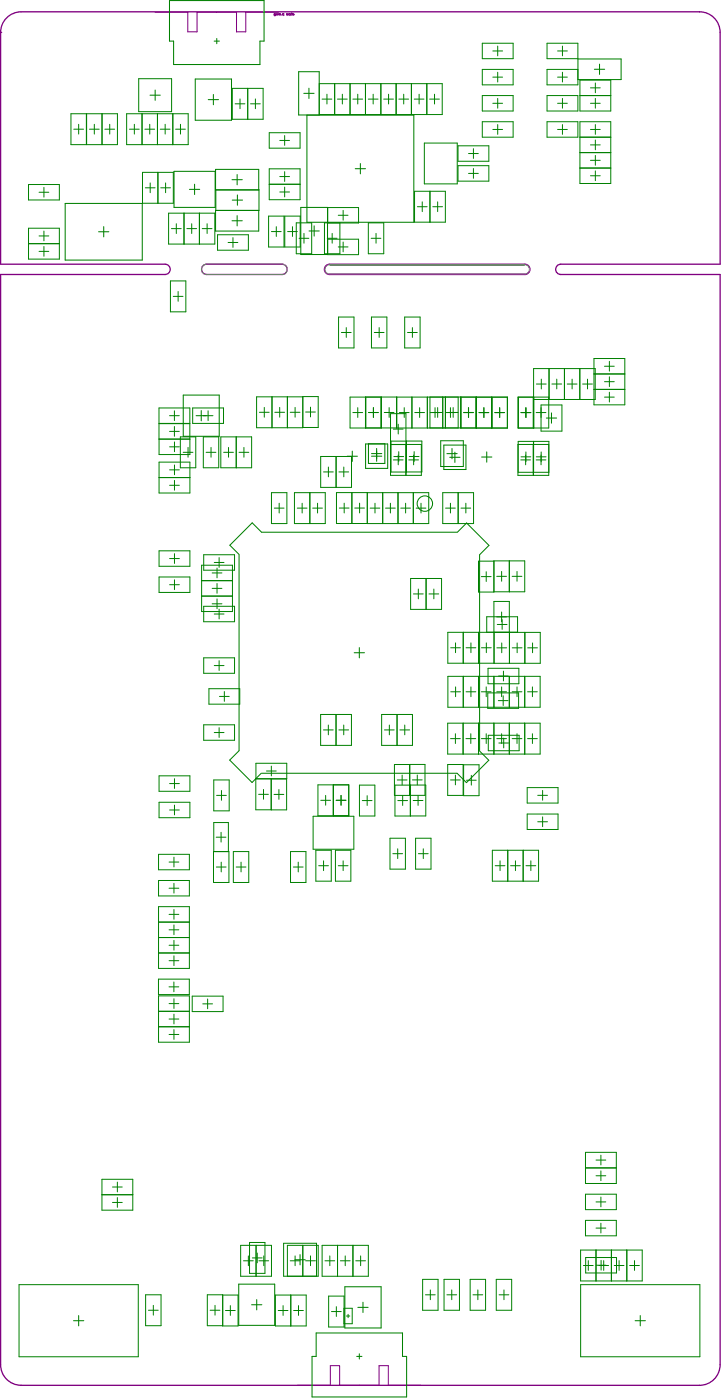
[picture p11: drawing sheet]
<svg xmlns="http://www.w3.org/2000/svg" width="234mm" height="452mm" viewBox="0 0 234 452" stroke-linecap="round" stroke-linejoin="round" font-family="sans-serif">
<path d="M60.7 10.3h2.9M76.4 10.3h3M122.4 441.2h3" fill="none" stroke="#800080" stroke-width=".33"/>
<circle cx=".2" cy="10.5" r=".21" fill="#800080"/>
<path d="M50.1 4h10.6v6.3M63.6 10.3v-6.3h12.8v6.3M89.9 4h-10.5v6.3M122.4 441.2v6.3h-12.7v-6.3h-3v6.3h-10.6M125.4 441.2v6.3h10.6" fill="none" stroke="#800080" stroke-width=".33"/>
<path d="M65.6 85.8l1.2-.5h24.3a1.66 1.66 0 0 1 1.7 1.7 1.66 1.66 0 0 1-1.7 1.7h-24.3a1.66 1.66 0 0 1-1.6-1.1 1.66 1.66 0 0 1 .4-1.8zM105.3 85.8l1.1-.5h63.1a1.66 1.66 0 0 1 1.7 1.7 1.66 1.66 0 0 1-1.7 1.7h-63.1a1.66 1.66 0 0 1-1.5-1.1 1.66 1.66 0 0 1 .4-1.8zM232.6 440.9a6.7 6.7 0 0 1-6.6 6.6h-219.2a6.6 6.6 0 0 1-6.6-6.6v-352.2h53.1a1.66 1.66 0 0 0 1.7-1.7 1.66 1.66 0 0 0-1.7-1.7h-53.1v-74.8a6.6 6.6 0 0 1 6.6-6.7h219.2a6.6 6.6 0 0 1 6.6 6.7v74.8h-51.4a1.66 1.66 0 0 0-1.7 1.7 1.66 1.66 0 0 0 1.7 1.7h51.4v352.2" fill="none" stroke="#800080" stroke-width=".42"/>
<path d="M88.6 4.7h.1M88.6 4.4l.4 .1-.1 .6h-.3zM88.6 4.7h.3M89.3 4.4l.4 .1-.1 .4-.4-.2zM90.3 4.6h-.3v-.2h.3v.3l-.3 .2M90.6 4.6l.3 .3M90.6 4.4v.5M91.7 4.9l-.5-.2 .1-.3h.4v.7M92.9 4.4l-.3 .1 .3 .4 .1-.3h-.4M93.7 4.9l-.5-.2 .1-.3h.4v.7M94.1 4.2l.2 .1v.6h-.3l-.1-.4 .4-.1M94.9 4.4l-.4 .1 .4 .4 .1-.3h-.5" fill="none" stroke="#800080" stroke-width=".32"/>
<g fill="none" stroke="#008000" stroke-width=".32">
<path d="M155.8 14h9.9v5h-9.9zM159.2 16.5h3.1M160.8 14.9v3.1M176.7 14h10v5h-10zM180.1 16.5h3.2M181.7 14.9v3.1M22.9 36.7h15v10h-15zM27.9 36.7v10M28 36.7v10M33 36.7v10M40.9 36.7h19.9v10h-19.9zM44.8 25.4h10.6v10.7h-10.6z"/>
<path d="M45.9 36.7v10M50.9 36.7v10M55.8 36.7v10M75 28.5h10v10h-10zM75.9 33.5h3.2M77.5 32v3.1M80 28.5v10M80.9 33.5h3.2M82.5 32v3.1M103.1 27h39.7v10h-39.7zM104 32h3.2M105.6 30.4v3.2"/>
<path d="M108.1 27v10M109 32h3.2M110.6 30.4v3.2M113.1 27v10M114 32h3.1M115.6 30.4v3.2M118 27v10M119 32h3.1M120.5 30.4v3.2M123 27v10M123.9 32h3.2M125.5 30.4v3.2"/>
<path d="M127.9 27v10M128 27v10M128.8 32h3.2M130.4 30.4v3.2M132.9 27v10M133.8 32h3.2M135.4 30.4v3.2M137.9 27v10M138.8 32h3.1M140.4 30.4v3.2M155.8 22.4h9.9v5h-9.9zM155.8 30.9h9.9v5h-9.9z"/>
<path d="M155.8 39.3h9.9v5h-9.9zM159.2 33.4h3.1M159.2 24.9h3.1M160.8 23.3v3.2M160.8 31.8v3.1M176.7 22.4h10v5h-10zM176.7 30.9h10v5h-10zM176.7 39.3h10v5h-10zM180.1 33.4h3.2M180.1 24.9h3.2M181.7 23.3v3.2M181.7 31.8v3.1"/>
<path d="M187.3 25.9h10v10h-10zM187.3 39.3h10v20h-10zM187.3 30.9h10M190.7 33.4h3.2M190.7 28.4h3.2M192.3 26.8v3.2M192.3 31.8v3.1M9.2 59.6h10v5h-10zM23.8 41.7h3.2M25.4 40.2v3.1M28.9 41.7h3.1M30.5 40.2v3.1"/>
<path d="M33.9 41.7h3.1M35.4 40.2v3.1M41.8 41.7h3.2M43.4 40.2v3.1M46 55.7h10v10h-10zM46.8 41.7h3.1M48.4 40.2v3.1M48.5 59.1v3.1M51 55.7v10M51.8 41.7h3.1M53.3 40.2v3.1M53.5 59.1v3.1"/>
<path d="M56.7 41.7h3.2M58.3 40.2v3.1M87 42.9h9.9v5h-9.9zM87 54.5h9.9v10h-9.9zM87 59.5h9.9M90.4 57h3.1M90.4 45.4h3.1M91.9 43.8v3.2M91.9 55.5v3.1M137.1 46.2h10.6v13.2h-10.6zM147.9 47.1h10v5h-10zM147.9 53.5h10v5h-10z"/>
<path d="M151.3 56h3.2M151.3 49.6h3.2M152.9 48v3.2M152.9 54.4v3.2M159.2 41.8h3.1M160.8 40.2v3.2M180.1 41.8h3.2M181.7 40.2v3.2M187.3 49.3h10M187.3 54.3h10M187.3 44.3h10M190.7 56.8h3.2"/>
<path d="M190.7 51.8h3.2M190.7 41.8h3.2M190.7 46.8h3.2M192.3 40.2v3.2M192.3 45.2v3.2M192.3 50.2v3.2M192.3 55.2v3.2M9.2 73.7h10v10h-10zM9.2 78.7h10M12.6 76.2h3.2M12.6 62.1h3.2M14.2 60.5v3.2"/>
<path d="M14.2 74.6v3.2M14.2 79.6v3.2M46.9 60.7h3.2M51.9 60.7h3.2M54.5 68.9h14.9v9.9h-14.9zM55.4 73.9h3.1M56.9 72.3v3.1M59.4 68.9v9.9M60.3 73.9h3.2M61.9 72.3v3.1M64.4 68.9v9.9M65.3 73.9h3.2"/>
<path d="M66.9 72.3v3.1M70.3 75.8h9.9v5h-9.9zM73.7 78.3h3.1M75.2 76.8v3.1M86.8 69.8h4.9v10h-4.9zM87.7 74.8h3.1M89.2 73.2v3.2M90.4 62h3.1M91.9 60.4v3.2M92 69.8h5v10h-5zM92.9 74.8h3.2M94.5 73.2v3.2"/>
<path d="M95.7 72h5v10h-5zM96.6 77h3.2M98.2 75.4v3.2M104.8 72h5v10h-5zM105.7 77h3.2M105.9 67h9.9v5h-9.9zM105.9 77.3h9.9v5h-9.9zM107.3 75.4v3.2M109.3 79.8h3.1M109.3 69.5h3.1M110.8 68v3.1M110.8 78.2v3.2"/>
<path d="M119 72h5v10h-5zM119.9 77h3.1M121.5 75.4v3.2M133.9 61.8h10v10h-10zM134.8 66.8h3.2M136.4 65.2v3.2M138.9 61.8v10M139.8 66.8h3.1M141.4 65.2v3.2M12.6 81.2h3.2M55 90.8h5v9.9h-5zM56 95.7h3.1"/>
<path d="M57.5 94.2v3.1M109.4 102.4h4.9v10h-4.9zM110.3 107.4h3.1M111.9 105.8v3.2M120 102.4h5v10h-5zM120.9 107.4h3.2M122.5 105.8v3.2M130.7 102.4h5v10h-5zM131.6 107.4h3.2M133.2 105.8v3.2M172.4 119.1h19.9v10h-19.9zM177.4 119.1l-.1 10"/>
<path d="M182.3 119.1v10M187.3 119.1v10M191.9 115.8h9.9v15h-9.9zM195.3 118.3h3.1M196.8 116.7v3.2M51.4 136.8h9.9M51.4 136.9h9.9M54.8 139.4h3.1M54.8 134.3h3.1M56.3 132.7v3.2M56.3 137.8v3.1M62.2 131.8h10v5h-10z"/>
<path d="M65.6 134.3h3.2M67.2 132.7v3.2M83.8 133.2h3.1M85.4 131.6v3.2M87.9 128.2v10M88.8 133.2h3.1M90.3 131.6v3.2M92.8 128.2v10M93.7 133.2h3.2M95.3 131.6v3.2M97.8 128.2h-14.9v10h14.9v-10.1h5v10h-5M98.7 133.1h3.2"/>
<path d="M100.3 131.5v3.2M114 133.3h3.1M115.6 131.7v3.2M118.1 128.3h5v10M119 133.3h3.2M120.6 131.7v3.1M120.6 131.7v3.2M123.1 138.2v-9.9h-5v10M123.2 138.2v-9.9h5v9.9M124.1 133.3h3.2M125.7 131.7v3.1M127.1 138.6h3.1"/>
<path d="M128.1 138.3v-10h19.9v10M128.6 137v3.2M129 133.3h3.2M130.6 131.7v3.2M133.1 128.3v10M134 133.3h3.1M135.5 131.7v3.2M138 128.3v10M138.9 138.2v-9.9h14.9v10M140.5 131.7v3.2M141.4 131.7v3.1M142.9 133.3h-4"/>
<path d="M143 128.3v10M143.9 128.3v9.9M145.5 131.7v3.2M146.4 131.7v3.1M148 133.2l-4.1 .1M148.8 128.3h10v10h-45.7v-10h5v10M148.9 128.3l-.1 10M149.7 133.3h3.2M149.8 133.2h3.1M151.4 131.7l-.1 3.2M154.7 133.3h3.2M156.3 131.7v3.2"/>
<path d="M158.9 128.3h5v10h-5zM159.8 133.3h3.2M161.4 131.7v3.2M163.9 128.3v10M167.3 128.3h10v10h-10zM167.5 128.3v10M168.2 133.3h3.2M168.4 133.3h3.1M169.8 131.7v3.2M170 131.7v3.2M172.3 128.3v10M172.4 128.3v10"/>
<path d="M173.2 133.3h3.1M173.3 124.1h3.1M174.8 130.8h6.7v8.5h-6.7zM174.8 122.5v3.1M178.3 124.1h3.1M179.8 122.5v3.1M183.2 124.1h3.2M184.8 122.5v3.1M188.2 124.1h3.2M189.8 122.5v3.1M191.9 125.8h9.9M191.9 120.8h9.9"/>
<path d="M195.3 128.3h3.1M195.3 123.3h3.1M196.8 121.7v3.2M196.8 126.7v3.2M51.4 141.9l9.9-.1v5h-9.9v-15h9.9v10.1M51.4 149.3h9.9v10h-9.9zM51.4 154.3h9.9M54.8 156.8h3.1M54.8 151.8h3.1M54.8 144.3h3.1M56.4 142.8v3.1M56.4 150.2v3.2"/>
<path d="M56.4 155.2v3.2M58.3 141.1h4.9v10h-4.9zM59.2 146.1h3.1M60.7 144.5v3.2M65.7 141.1h5v10h-5zM66.6 146.1h3.1M68.2 144.5v3.2M71.3 141.1h10v10h-10zM72.2 146.1h3.2M73.8 144.5v3.2M76.3 141.1v10M77.2 146.1h3.2"/>
<path d="M78.8 144.5v3.2M87.7 159.2h5v9.9h-5zM95.1 159.2h10v9.9h-10zM100.1 159.2v9.9M103.6 147.5h9.9v9.9h-9.9zM104.5 152.5h3.2M106.1 150.9v3.1M108.6 147.5v9.9M108.7 159.1l29.8 .1v9.9h-29.8zM109.5 152.5h3.1M111.1 150.9v3.1M113.7 159.1v10"/>
<path d="M118.6 159.1v10M123.6 159.2v9.9M126.1 143.6h10v10h-10v-20h5v20M127.1 148.6h3.1M127.2 147.5h3.2M128.5 159.2v9.9M128.6 147v3.2M128.8 145.9v3.2M131.3 142.5h-5v10h10v-10h-5v10M132 148.6h3.2M132.2 147.5h3.2M133.5 159.2v9.9"/>
<path d="M133.6 147v3.2M133.8 145.9v3.2M142.4 142.4h7.3v8.3h-7.3zM143 159.2h10v9.9h-10zM148 159.2v9.9M167.3 143.6h10v10h-10zM167.4 142.6h9.9v10h-9.9zM168.2 148.6h3.2M168.3 147.6h3.2M169.8 147v3.2M169.9 146v3.2M172.3 143.6v10"/>
<path d="M172.3 142.6v10M173.2 148.6h3.1M173.2 147.6h3.2M174.8 147v3.2M174.8 146v3.2M51.4 177.9h9.9v5h-9.9zM56.4 178.9v3.1M65.8 179.2h10v5h-10zM88.6 164.1h3.2M90.2 162.6v3.1M96 164.1h3.2M97.6 162.6v3.1"/>
<path d="M101 164.1h3.2M102.6 162.6v3.1M109.6 164.1h3.2M111.2 162.5v3.2M114.6 164.1h3.1M116.2 162.5v3.2M119.6 164.1h3.1M121.1 162.6v3.1M124.5 164.1h3.2M126.1 162.6v3.1M129.4 164.1h3.2M131 162.6v3.1"/>
<path d="M134.4 164.1h3.2M136 162.6v3.1M143.9 164.1h3.2M145.5 162.6v3.1M148.9 164.1h3.2M150.5 162.6v3.1M51.4 186.4h9.9v5h-9.9zM54.8 188.9h3.1M54.8 180.4h3.1M56.4 187.3v3.2M65.1 182.6h10v15h-10zM65.1 192.6h10"/>
<path d="M65.1 187.6h10M65.8 195.9h10v5h-10zM68.5 195.1h3.2M68.5 185.1h3.2M68.5 190.1h3.2M69.2 198.4h3.2M69.2 181.7h3.2M70.1 183.5v3.2M70.1 188.5v3.2M70.1 193.5v3.1M70.8 180.1v3.2M70.8 196.8v3.1"/>
<path d="M132.6 186.9h10v10h-10zM133.6 191.9h3.1M135.1 190.3v3.1M137.6 186.9v10M138.6 191.9h3.1M140.1 190.3v3.1M155.5 186.3h3.1M157.1 184.7v3.1M157.2 199.2h10v5h-10zM159.5 181.3h-4.9v10h4.9v-10.1h10v10h-10M160.5 199.3h3.1M160.5 186.2h3.1"/>
<path d="M162 184.6v3.2M162 197.7v3.2M164.5 181.2v10M165.4 186.2h3.2M167 184.6v3.2M65.8 212.5h10v5h-10zM69.2 215h3.2M70.8 213.4v3.2M144.7 204.3h29.8v10h-29.8zM144.7 218.5h29.8v10h-29.8zM145.6 209.3h3.1M147.1 207.7v3.1"/>
<path d="M149.6 204.3v10M149.6 218.5v10M150.5 209.3h3.2M152.1 207.7v3.1M154.6 218.5v10M154.6 204.3v10M155.5 209.3h3.2M157.1 207.7v3.1M157.6 215.9h10v5h-10zM159.5 218.5v10M160.5 209.3h3.1M160.6 201.7h3.2"/>
<path d="M161 218.4h3.2M162.1 207.7v3.2M162.2 200.2v3.1M162.6 216.8v3.2M164.5 218.5v10M164.5 204.3v-10h-5l.1 20M164.6 204.3v10M165.5 209.3h3.1M167 207.7v3.2M169.5 218.5v10M169.5 204.3v10M170.4 209.3h3.2"/>
<path d="M172 207.7v3.2M65.8 234.1h10v5h-10zM67.5 222.5h9.9v5h-9.9zM69.2 236.6h3.2M70.8 235.1v3.1M70.9 225h3.1M72.5 223.4v3.2M103.6 230.8h9.9v10h-9.9zM104.5 235.8h3.1M106.1 234.2v3.2M108.5 230.8v10M109.5 235.8h3.1"/>
<path d="M111 234.2v3.2M123.3 230.8h9.9v10h-9.9zM124.2 235.8h3.1M125.8 234.2v3.2M128.3 230.8v10M129.2 235.8h3.1M130.7 234.2v3.2M144.6 233.6h29.9v10h-29.9zM145.5 238.6h3.2M145.6 223.5h3.1M147.1 237v3.2M147.2 221.9v3.2"/>
<path d="M149.6 233.6v10M150.5 238.6h3.2M150.5 223.5h3.2M152.1 237v3.2M152.1 221.9v3.2M154.6 233.6v10M155.5 238.6h3.1M155.5 223.5h3.1M157.1 221.9v3.2M157.1 237v3.2M157.6 223.8h9.9v5h-9.9zM157.7 237.5h10v5h-10z"/>
<path d="M159.5 233.6v10M160.5 238.6h3.1M160.5 223.5h3.1M161 226.3h3.1M162 221.9v3.2M162 237v3.2M162.5 224.8v3.1M162.7 238.4v3.2M164.5 233.6v10M165.4 238.6h3.2M165.4 223.5h3.2M167 221.9v3.2"/>
<path d="M167 237v3.2M169.5 233.6v10M170.4 238.6h3.2M170.4 223.5h3.2M172 221.9v3.2M172 237v3.2M51.4 250.6h9.9v5h-9.9zM51.4 259.2h9.9v5h-9.9zM54.8 253.1h3.1M56.4 251.5v3.2M69 252h5v9.9h-5zM70 256.9h3.1"/>
<path d="M71.5 255.4v3.1M82.7 246.6h9.9v5h-9.9zM83.5 256.6h3.2M85.1 255v3.2M86.1 249.1h3.1M87.6 251.6v10h5v-10h-10v10h5M87.6 247.5v3.1M88.5 256.6h3.2M90.1 255.1v3.1M102.7 253.5h10v10h-10zM103.6 258.5h3.2M105.2 257v3.1"/>
<path d="M107.7 253.5v10M108.6 258.5h3.1M110.2 257v3.1M116.1 253.6h5v10h-5zM117 258.6h3.2M118.6 257v3.2M127.4 247h9.9v9.9l-9.9 .1zM127.6 253.6h9.9v10h-9.9zM128.3 252h3.2M128.5 258.6h3.1M129.9 250.4v3.1M130.1 257v3.2"/>
<path d="M132.3 247v9.9M132.4 247v10M132.6 253.6v10M133.2 251.9h3.2M133.5 258.6h3.1M134.8 250.4v3.1M135 257v3.2M144.6 247h5v10h-5zM145.5 252h3.2M147.1 250.4v3.1M149.8 247.1h4.9v9.9h-4.9zM150.7 252h3.1"/>
<path d="M152.2 250.5v3.1M161.1 240h3.2M170.3 254.4h10v5h-10zM173.7 256.9h3.1M175.3 255.3v3.2M51.2 276h10v5h-10zM54.6 278.5h3.2M54.8 261.7h3.1M56.2 276.9v3.2M56.4 260.1v3.1M69 275.1h4.9v10h-4.9zM69 275.1v-9.4h4.8v9.4"/>
<path d="M69.8 270.5h3.2M71.4 268.9v3.1M71.5 278.5v3.2M75.4 275.1h5v10h-5zM77.9 278.5v3.2M93.8 275.1h5v10h-5zM96.3 278.5v3.2M101.1 263.7h13.2v10.6h-13.2zM102 274.7h5v10h-5zM102.9 279.7h3.2M104.5 278.1v3.1M108.3 274.7h5v10h-5z"/>
<path d="M109.3 279.7h3.1M110.8 278.1v3.1M126 270.8h5v10h-5zM126.9 275.8h3.1M128.5 274.2v3.2M134.2 270.8h5v10h-5zM135.2 275.8h3.1M136.7 274.2v3.2M159 274.7h15v10h-15zM159.9 279.7h3.2M161.5 278.1v3.1M164 274.7v10"/>
<path d="M164.9 279.7h3.2M166.5 278.1v3.1M169 274.7v10M169.9 279.7h3.2M170.3 263h10v5h-10zM171.5 278.1v3.1M173.7 265.5h3.1M175.3 263.9v3.1M51.2 284.4h10v5h-10zM51.2 292.9h10v19.9h-10zM51.2 297.9h10M54.6 295.4h3.2"/>
<path d="M54.6 286.9h3.2M56.2 285.4v3.1M56.2 293.8v3.2M56.2 298.8v3.2M69.9 280.1h3.1M76.3 280.1h3.1M94.8 280.1h3.1M51.2 316.3h9.9v5h-9.9zM51.2 307.9h10M51.2 302.9h10M54.6 318.8h3.1M54.6 310.3h3.2"/>
<path d="M54.6 305.4h3.2M54.6 300.4h3.2M56.2 317.2v3.2M56.2 303.8v3.1M56.2 308.8v3.1M51.2 321.7h10v15h-10zM51.2 326.7h10M51.2 331.7h10M54.6 334.2h3.2M54.6 329.2h3.2M54.6 324.2h3.2M56.2 322.6v3.2"/>
<path d="M56.2 327.6v3.2M56.2 332.6v3.2M62.1 321.8h9.9v5h-9.9zM65.5 324.3h3.1M67.1 322.7v3.2M189.1 372.3h10v10h-10zM189.1 377.3h10M189.1 377.2h10M192.5 379.8h3.2M192.5 374.8h3.2M194.1 373.2v3.1M194.1 378.2v3.2"/>
<path d="M32.9 381h10v9.9h-10zM32.9 385.9h10M36.3 388.4h3.2M36.3 383.5h3.2M37.9 381.9v3.1M37.9 386.9v3.1M189.1 385.8h10v5h-10zM189.1 394.2h10v5h-10zM192.5 396.7h3.2M192.5 388.3h3.2M194.1 386.7v3.2M194.1 395.1v3.2"/>
<path d="M6.2 415h38.5v23.3h-38.5zM47 418.3h5v10h-5zM71.9 418.4h5v9.9h-5v-10h-4.9v10h4.9M77.7 402.3h10v10h-10zM78.6 407.3h3.2M80.2 405.7v3.2M80.6 401.4h5v10h-5zM81.5 406.4h3.2M82.7 402.3v10M83.1 404.8v3.1M83.6 407.3h3.2M85.2 405.7v3.2"/>
<path d="M89 418.4h9.9v9.9h-9.9zM93.7 407.3h3.2M93.9 418.4v9.9M95.3 405.7v3.2M97.8 402.3v10M98.7 407.3h3.2M100.3 405.7v3.2M102.2 412.3v-10.7h-10.6v10.7h11.2v-10h-10v10M104 402.3h15v10h-15zM105 407.3h3.1M106.2 418.7h4.9v10h-4.9zM106.5 405.7v3.2"/>
<path d="M109 402.3v10M109.9 407.3h3.2M111.5 405.7v3.2M114 402.3v10M114.9 407.3h3.2M116.5 405.7v3.2M136.5 413.3h5v10h-5zM137.4 418.3h3.2M139 416.7v3.2M143.4 413.3h5v10h-5zM144.3 418.3h3.2M145.9 416.7v3.2"/>
<path d="M151.9 413.3h4.9v10h-4.9zM152.8 418.3h3.1M154.4 416.7v3.2M160.3 413.3h5v10h-5zM161.2 418.3h3.2M162.8 416.7v3.2M187.5 403.8h19.9v10h-19.9zM187.6 415h38.5v23.3h-38.5zM188.5 408.8h3.1M189.2 406.2h9.9v5h-9.9zM190 407.2v3.2M192.5 403.8v10"/>
<path d="M192.6 408.7h3.1M193.4 408.8h3.2M194.2 407.1v3.2M195 407.2v3.2M197.5 403.8v10M198.4 408.8h3.2M200 407.2v3.2M202.5 403.8v10M203.4 408.8h3.1M205 407.2v3.2M48 423.3h3.1M49.5 421.7v3.1"/>
<path d="M67.9 423.3h3.1M69.5 421.7v3.1M72.8 423.4h3.2M74.4 421.8v3.1M89.9 423.4h3.1M91.4 421.8v3.1M94.8 423.4h3.2M96.4 421.8v3.1M107.1 423.7h3.1M108.6 422.1v3.2M111.1 422.6h2.7v5h-2.7M111.9 425.1h1.1"/>
<path d="M112.4 424.6v1.1"/>
</g>
<g fill="none" stroke="#008000" stroke-width=".33">
<path d="M54.7 .2h30.6v13.1h-1.3v7.5l-27.9 .1v-7.6h-1.4zM69.2 13.3h1.7M70 12.4v1.7M186.7 19.1h13.9v6.6h-13.9zM48.5 30.7h3.3M50.1 29.1v3.3M63.1 25.5h11.7v13.3h-11.7zM67.3 32.2h3.3M68.9 30.5v3.3M96.5 23.2h6.6v13.9h-6.6zM98.1 30.2h3.4M99.1 37.2h34.6v34.6h-34.6z"/>
<path d="M99.8 28.5v3.3M192 22.4h3.3M193.7 20.7v3.3M56.2 55.4h13.3v11.6h-13.3zM62.9 59.5v3.3M69.6 54.7h14v6.7h-14zM74.9 58h3.4M76.6 56.4v3.3M114.7 54.5h3.4M116.4 52.8v3.4M21.1 65.7h24.9v18.3h-24.9zM31.8 74.9h3.4"/>
<path d="M33.5 73.2v3.3M61.2 61.2h3.3M69.7 68v-6.7h14v6.7h-14.1v6.6h14v-6.6M74.9 71.3h3.4M75 64.6h3.3M76.6 69.7v3.3M76.7 63v3.3M97.2 67h8.6v15.2h-8.6zM99.8 74.6h3.3M101.5 73v3.3M59.2 127.6h11.6v13.3h-11.6zM63.3 134.3h3.4"/>
<path d="M65 132.6v3.4M176.5 135h3.3M178.1 133.4v3.3M112.1 147.4h3.4M113.8 145.7v3.4M118.1 143.4h7.1v7.9h-7.1zM119 143.4h5.3v6.3h-5.3zM120 146.5h3.3M120 147.4h3.3M121.7 144.9v4.1M143.4 143.8h7.1v7.9h-7.1zM144.3 146.5h3.4"/>
<path d="M145.3 147.7h3.3M146 144.9v3.3M146.9 146.1v3.3M155.6 147.6h3.3M157.2 146v3.3M77.2 179.3v63.2l-3 3 7.2 7.3 3-3M84.5 171.9l-3-3-7.3 7.2 3 3M84.5 171.9h63.1M147.7 171.9l3-3 7.2 7.3-3 3M154.9 179.3v63.2M114.4 210.9h3.3M116.1 209.2v3.3"/>
<path d="M154.9 242.6l3 3-7.2 7.2-3.1-3h-63.1M77.1 414.8h11.6v13.3h-11.6zM82.9 419.8v3.4M95.3 407h3.3M96.9 405.3v3.3M111.4 415.7h11.7v13.3h-11.7zM23.7 426.6h3.4M25.4 425v3.3M81.3 421.5h3.3M102.1 430.6h27.9v7.6h1.3v13.1h-30.5v-13.1h1.3zM115.2 438.2h1.7M115.6 422.3h3.3"/>
<path d="M116.1 437.3v1.7M117.2 420.7v3.3M205.2 426.6h3.3M206.8 425v3.3"/>
<circle cx="137.2" cy="162.7" r="2.49"/>
</g>
<path d="M65.8 85.6l.6-.3h24.7a1.66 1.66 0 0 1 1.7 1.7 1.66 1.66 0 0 1-1.7 1.7h-24.3a1.67 1.67 0 0 1-1.7-1.2 1.67 1.67 0 0 1 .7-1.9zM105.6 85.8l.6-.2h63.3a1.45 1.45 0 0 1 1.5 1.4 1.45 1.45 0 0 1-1.5 1.5h-63.1a1.46 1.46 0 0 1-1.4-1.1 1.46 1.46 0 0 1 .6-1.6z" fill="none" stroke="#808080" stroke-width=".32"/>
</svg>
